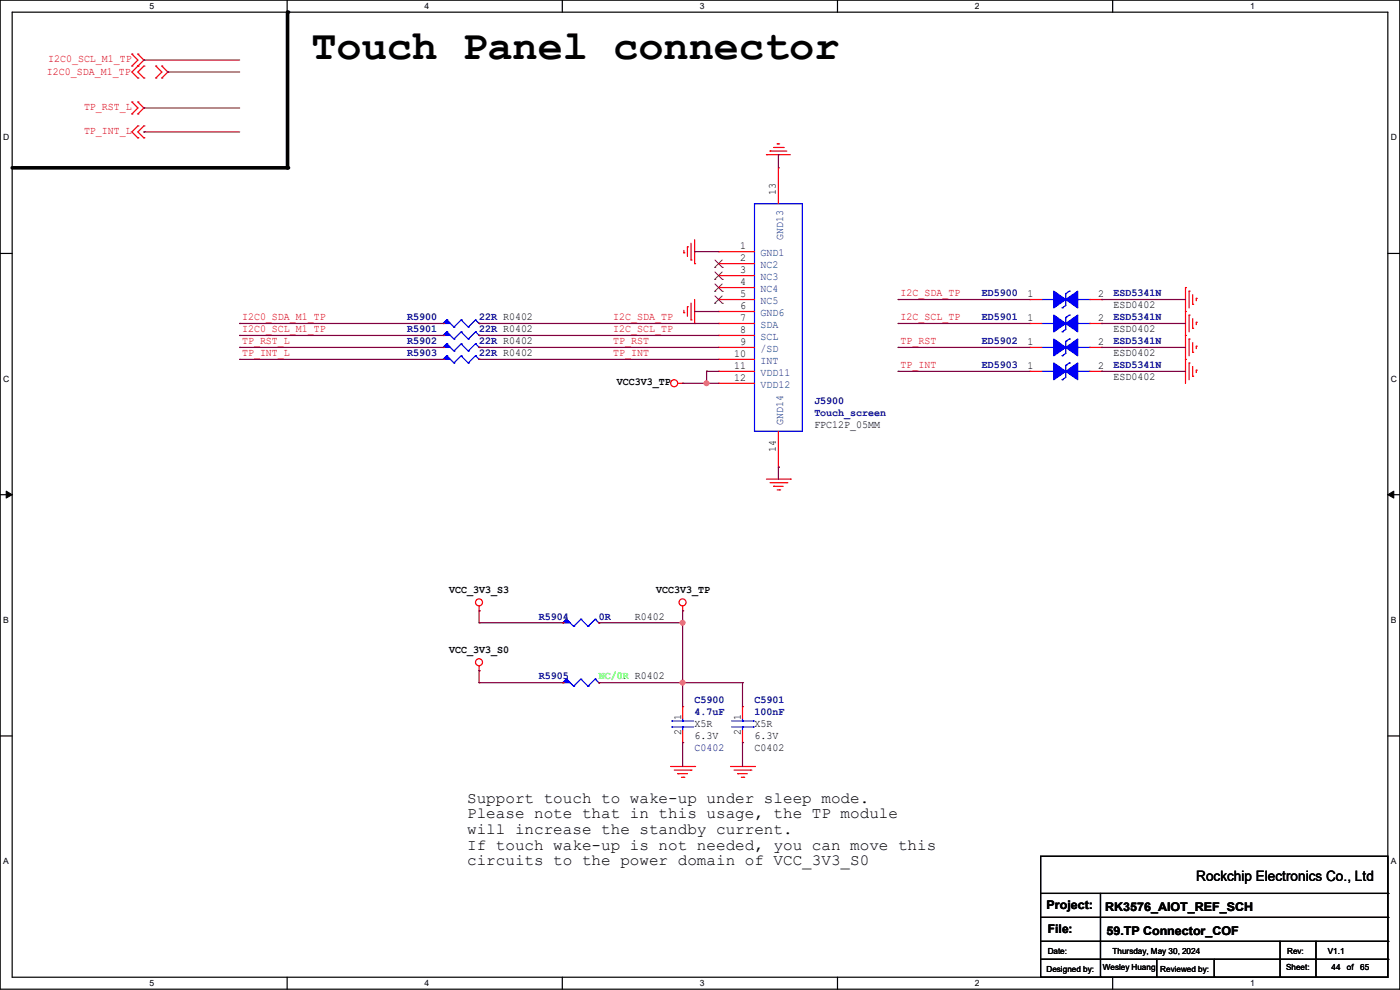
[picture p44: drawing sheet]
<svg xmlns="http://www.w3.org/2000/svg" width="297mm" height="210mm" viewBox="0 0 297 210" stroke-linecap="round" stroke-linejoin="round" font-family="sans-serif">
<defs><g id="words">
<text font-size="8.9" x="66.1" y="12.5">Touch Panel connector</text>
<g font-size="3.3">
<text x="99.1" y="170.3">Support touch to wake-up under sleep mode.</text>
<text x="99.1" y="173.6">Please note that in this usage, the TP module</text>
<text x="99.1" y="176.9">will increase the standby current.</text>
<text x="99.1" y="180.2">If touch wake-up is not needed, you can move this</text>
<text x="99.1" y="183.5">circuits to the power domain of VCC_3V3_S0</text>
</g>
<text font-size="3" x="253.8" y="186.9">Rockchip Electronics Co., Ltd</text>
<g font-size="2.5">
<text x="222" y="192.9">Project:</text>
<text x="222.3" y="198">File:</text>
<text x="234.5" y="193.2">RK3576_AIOT_REF_SCH</text>
<text x="234.7" y="198.2">59.TP Connector_COF</text>
</g>
<g font-size="2.3" fill="#f00">
<text x="9.9" y="15.9">I2C0_SDA_M1_TP</text>
<text x="10.2" y="13.1">I2C0_SCL_M1_TP</text>
<text x="17.8" y="23.2">TP_RST_L</text>
<text x="17.8" y="28.3">TP_INT_L</text>
<text x="191.1" y="62.8">I2C_SDA_TP</text>
<text x="51.4" y="67.9">I2C0_SDA_M1_TP</text>
<text x="51.4" y="70.4">I2C0_SCL_M1_TP</text>
<text x="130.1" y="67.9">I2C_SDA_TP</text>
<text x="130.1" y="70.4">I2C_SCL_TP</text>
<text x="191.1" y="67.9">I2C_SCL_TP</text>
<text x="51.4" y="73">TP_RST_L</text>
<text x="51.4" y="75.5">TP_INT_L</text>
<text x="130.1" y="73">TP_RST</text>
<text x="130.1" y="75.5">TP_INT</text>
<text x="191.1" y="73">TP_RST</text>
<text x="191.1" y="78.1">TP_INT</text>
</g>
<g font-size="2.3">
<text x="164.6" y="41.4" transform="rotate(-90 164.6 41.4)">13</text>
<text x="157" y="52.8">1</text>
<text x="157" y="55.4">2</text>
<text x="157" y="57.9">3</text>
<text x="157" y="60.5">4</text>
<text x="157" y="63">5</text>
<text x="157" y="65.5">6</text>
<text x="218" y="63">1</text>
<text x="233" y="63">2</text>
<text x="236.3" y="65.4">ESD0402</text>
<text x="157" y="68.1">7</text>
<text x="157" y="70.6">8</text>
<text x="218" y="68.1">1</text>
<text x="233" y="68.1">2</text>
<text x="236.3" y="70.5">ESD0402</text>
<text x="155.7" y="75.7">10</text>
<text x="157" y="73.2">9</text>
<text x="218" y="73.2">1</text>
<text x="233" y="73.2">2</text>
<text x="236.3" y="75.6">ESD0402</text>
<text x="130.9" y="81.7">VCC3V3_TP</text>
<text x="155.7" y="78.2">11</text>
<text x="155.7" y="80.8">12</text>
<text x="218" y="78.2">1</text>
<text x="233" y="78.2">2</text>
<text x="236.3" y="80.6">ESD0402</text>
<text x="164.6" y="95.8" transform="rotate(-90 164.6 95.8)">14</text>
<text x="172.8" y="90.8">FPC12P_05MM</text>
<text x="95.3" y="125.9">VCC_3V3_S3</text>
<text x="139.2" y="125.9">VCC3V3_TP</text>
<text x="134.7" y="131.4">R0402</text>
<text x="95.3" y="138.6">VCC_3V3_S0</text>
<text x="144.5" y="156" transform="rotate(-90 144.5 156)">2</text>
<text x="144.5" y="152.7" transform="rotate(-90 144.5 152.7)">1</text>
<text x="147.4" y="154.3">X5R</text>
<text x="157.2" y="156" transform="rotate(-90 157.2 156)">2</text>
<text x="157.2" y="152.7" transform="rotate(-90 157.2 152.7)">1</text>
<text x="160.1" y="154.3">X5R</text>
<text x="147.4" y="156.8">6.3V</text>
<text x="160.1" y="159.4">C0402</text>
<text x="160.1" y="156.8">6.3V</text>
</g>
<g font-size="2.3" fill="#004080">
<text x="166.1" y="50.8" transform="rotate(-90 166.1 50.8)">GND13</text>
<text x="161.3" y="54.3">GND1</text>
<text x="161.3" y="56.9">NC2</text>
<text x="161.3" y="59.4">NC3</text>
<text x="161.3" y="61.9">NC4</text>
<text x="161.3" y="64.5">NC5</text>
<text x="161.3" y="67">GND6</text>
<text x="161.3" y="69.6">SDA</text>
<text x="161.3" y="72.1">SCL</text>
<text x="161.3" y="74.6">/SD</text>
<text x="161.3" y="77.2">INT</text>
<text x="161.3" y="79.7">VDD11</text>
<text x="161.3" y="82.3">VDD12</text>
<text x="166.1" y="90.2" transform="rotate(-90 166.1 90.2)">GND14</text>
</g>
<g font-size="2.3" fill="#000080">
<text x="208.3" y="62.9">ED5900</text>
<text x="236.3" y="62.9">ESD5341N</text>
<text x="86.4" y="67.9">R5900</text>
<text x="86.4" y="70.5">R5901</text>
<text x="101.6" y="67.9">22R R0402</text>
<text x="101.6" y="70.5">22R R0402</text>
<text x="208.3" y="67.9">ED5901</text>
<text x="236.3" y="67.9">ESD5341N</text>
<text x="86.4" y="73">R5902</text>
<text x="86.4" y="75.6">R5903</text>
<text x="101.6" y="73">22R R0402</text>
<text x="101.6" y="75.6">22R R0402</text>
<text x="208.3" y="73">ED5902</text>
<text x="236.3" y="73">ESD5341N</text>
<text x="208.3" y="78.1">ED5903</text>
<text x="236.3" y="78.1">ESD5341N</text>
<text x="172.8" y="85.7">J5900</text>
<text x="172.8" y="88.3">Touch_screen</text>
<text x="114.3" y="131.4">R5904</text>
<text x="127" y="131.4">0R</text>
<text x="114.3" y="144.1">R5905</text>
<text x="147.4" y="149.2">C5900</text>
<text x="160.1" y="149.2">C5901</text>
<text x="147.4" y="151.8">4.7uF</text>
<text x="160.1" y="151.8">100nF</text>
<text x="147.4" y="159.4">C0402</text>
</g>
<text font-size="2.3" fill="#0f0" x="127" y="144.1">NC/0R R0402</text>
<g font-size="1.8">
<text x="31.7" y="1.9">5</text>
<text x="90.1" y="1.9">4</text>
<text x="148.5" y="1.9">3</text>
<text x="206.8" y="1.9">2</text>
<text x="265.2" y="1.9">1</text>
<text x=".7" y="29.8">D</text>
<text x="295.1" y="29.8">D</text>
<text x=".7" y="80.9">C</text>
<text x="295.1" y="80.9">C</text>
<text x=".7" y="132.1">B</text>
<text x="295.1" y="132.1">B</text>
<text x=".7" y="183.3">A</text>
<text x="295.1" y="183.3">A</text>
<text x="222.3" y="202.3">Date:</text>
<text x="236" y="202.3">Thursday, May 30, 2024</text>
<text x="273.1" y="202.3">Rev:</text>
<text x="281.7" y="202.3">V1.1</text>
<text x="31.7" y="209.2">5</text>
<text x="90.1" y="209.2">4</text>
<text x="148.5" y="209.2">3</text>
<text x="206.8" y="209.2">2</text>
<text x="222" y="206.1">Designed by:</text>
<text x="234" y="205.9">Wesley Huang</text>
<text x="246.2" y="206.1">Reviewed by:</text>
<text x="265.2" y="209.2">1</text>
<text x="272.8" y="205.9">Sheet:</text>
<text x="282.5" y="205.9">44</text>
<text x="285.7" y="205.9">of</text>
<text x="288.6" y="205.9">65</text>
</g>
</g></defs>
<path d="M0 0h297v209.8h-297zM2.6 2.6h291.8v204.7h-291.8z" fill="none" stroke="#000" stroke-width=".25"/>
<g fill="#fff">
<path d="M31.7 .3h1v2h-1z"/>
<path d="M31.7 207.6h1v1.9h-1z"/>
</g>
<path d="M60.9 0v2.6M60.9 207.3v2.5" fill="none" stroke="#000" stroke-width=".25"/>
<g fill="#fff">
<path d="M90.1 .3h1v2h-1z"/>
<path d="M90.1 207.6h1v1.9h-1z"/>
</g>
<path d="M119.3 0v2.6M119.3 207.3v2.5" fill="none" stroke="#000" stroke-width=".25"/>
<g fill="#fff">
<path d="M148.5 .3h.9v2h-.9z"/>
<path d="M148.5 207.6h.9v1.9h-.9z"/>
</g>
<path d="M177.7 0v2.6M177.7 207.3v2.5" fill="none" stroke="#000" stroke-width=".25"/>
<g fill="#fff">
<path d="M206.8 .3h1v2h-1z"/>
<path d="M206.8 207.6h1v1.9h-1z"/>
</g>
<path d="M236.1 0v2.6M236.1 207.3v2.5" fill="none" stroke="#000" stroke-width=".25"/>
<g fill="#fff">
<path d="M265.2 .3h1v2h-1z"/>
<path d="M265.2 207.6h1v1.9h-1z"/>
<path d="M.7 28.2h1.2v1.9h-1.2z"/>
<path d="M295.1 28.2h1.2v1.9h-1.2z"/>
<path d="M.7 79.3h1.2v2h-1.2z"/>
<path d="M295.1 79.3h1.2v2h-1.2z"/>
</g>
<path d="M0 53.8h2.6M294.4 53.8h2.6" fill="none" stroke="#000" stroke-width=".25"/>
<g fill="#fff">
<path d="M.7 130.5h1.2v2h-1.2z"/>
<path d="M295.1 130.5h1.1v2h-1.1z"/>
</g>
<path d="M0 104.9h2.6M294.4 104.9h2.6" fill="none" stroke="#000" stroke-width=".25"/>
<path d="M1.3 104.2l1.3 .7-1.3 .8zM294.4 104.9l1.3-.7v1.5z" fill="#000" stroke="#000" stroke-width=".21"/>
<g fill="#fff">
<path d="M.7 181.7h1.2v2h-1.2z"/>
<path d="M295.1 181.7h1.1v2h-1.1z"/>
</g>
<g fill="none" stroke="#000" stroke-width=".25">
<path d="M0 156.1h2.6M294.4 156.1h2.6M220.8 181.7h73.6v25.6h-73.6zM220.8 189.5h73.6M220.8 194.6h73.6M220.8 199.7h73.6M233.5 189.5v17.8M271.6 199.7v7.6M279.2 199.7v7.6M294.4 189.5h.1M294.4 194.6h.1M294.4 199.7h.1"/>
<path d="M220.8 203.5h73.6M233.5 207.3h.1M245.4 207.3h.1M245.4 203.5v3.8M257.6 207.3h.1M257.6 203.5v3.8M271.6 207.3h.1M279.2 207.3h.1M294.4 203.5h.1"/>
</g>
<path d="M61 2.6v33h-58.4" fill="none" stroke="#000" stroke-width=".76"/>
<g fill="#000">
<circle cx="61" cy="2.6" r=".38"/>
<circle cx="61" cy="35.6" r=".38"/>
</g>
<g fill="none" stroke="#f00" stroke-width=".25">
<path d="M28 14h.1M28 11.5h.1M28 11.5l1.3 1.2-1.3 1.3M29.3 16.6h.1M29.3 14h.1M29.3 11.5h.1M29.3 11.5l1.2 1.2-2.5 2.6 1.3 1.3M30.5 16.6h.1M30.5 14h.1M30.5 14l-1.2 1.3 1.2 1.3M33.1 16.6h.1M33.1 14h.1"/>
<path d="M33.1 14l1.2 1.3-1.2 1.3M34.3 14h.1M34.3 16.6h.1M34.3 14l1.3 1.3-1.3 1.3M28 24.2h.1M28 21.6h.1M28 21.6l1.3 1.3-1.3 1.3M29.3 29.3h.1M29.3 26.7h.1M29.3 21.6h.1M29.3 24.2h.1M29.3 26.7l-1.3 1.3 1.3 1.3"/>
<path d="M29.3 21.6l1.2 1.3-1.2 1.3M30.5 29.3h.1M30.5 26.7h.1M30.5 26.7l-1.2 1.3 1.2 1.3M162.6 32.8h.1M162.6 32.8h5.1M163.4 32h.1M163.4 32h3.5M164.1 31.3h2.1M164.9 30.5h.1M164.9 30.5h.5M165.1 35.6h.1"/>
<path d="M165.1 35.6v7.6M166.2 31.3h.1M145.1 53.6h.1M145.1 53.1v.5M145.8 52.4h.1M145.8 52.4v2M146.6 55.2h.1M146.6 51.6v3.6M147.4 55.9h.1M147.4 50.8v5.1M152.4 53.4h.1M152.4 55.9h.1"/>
<path d="M152.4 58.5h.1M152.4 53.4h7.7M152.4 55.9h7.7M152.4 58.5h7.7M94 68.6h.1M94 73.7h.1M94 71.2h.1M94 76.2h.1M101.6 68.6h.1M101.6 73.7h.1M101.6 71.2h.1M101.6 76.2h.1"/>
<path d="M145.1 66.3h.1M145.1 65.8v.5M145.8 65.1h.1M145.8 65.1v2M146.6 67.9h.1M146.6 64.3v3.6M147.4 68.6h.1M147.4 63.5v5.1M152.4 61h.1M152.4 63.5h.1M152.4 66.1h.1M152.4 68.6h.1"/>
<path d="M152.4 71.2h.1M152.4 73.7h.1M152.4 76.2h.1M152.4 78.8h.1M152.4 73.7h7.7M152.4 78.8h7.7M152.4 68.6h7.7M152.4 63.5h7.7M152.4 61h7.7M152.4 66.1h7.7M152.4 71.2h7.7M152.4 76.2h7.7"/>
<path d="M218.5 73.7h.1M218.5 78.8h.1M218.5 68.6h.1M218.5 63.5h.1M218.5 73.7h2.5M218.5 78.8h2.5M218.5 68.6h2.5M218.5 63.5h2.5M231.2 73.7h2.5M231.2 78.8h2.5M231.2 68.6h2.5M231.2 63.5h2.5"/>
<path d="M233.7 73.7h.1M233.7 78.8h.1M233.7 68.6h.1M233.7 63.5h.1M251.5 61h.1M251.5 66.1h.1M251.5 71.2h.1M251.5 76.2h.1M251.5 61v20.3M252.3 61.8h.1M252.3 66.8h.1M252.3 71.9h.1"/>
<path d="M252.3 77h.1M252.3 61.8v3.5M252.3 66.8v3.6M252.3 71.9v3.6M252.3 77v3.6M253 64.6h.1M253 69.6h.1M253 74.7h.1M253 79.8h.1M253 62.5v2.1M253 67.6v2M253 72.7v2"/>
<path d="M253 77.8v2M253.8 63.3h.1M253.8 68.4h.1M253.8 73.4h.1M253.8 78.5h.1M253.8 63.3v.5M253.8 68.4v.5M253.8 73.4v.6M253.8 78.5v.5M143.8 81.3h1M144.8 81.3h.1M152.4 81.3h.1"/>
<path d="M152.4 81.3h7.7M165.1 99.1h.1M165.1 91.5v7.6M162.6 101.6h5.1M163.4 102.4h3.5M164.1 103.2h.1M164.1 103.2h2.1M164.9 103.9h.5M165.4 103.9h.1M166.9 102.4h.1M167.7 101.6h.1M101.6 129.6h.1"/>
<path d="M101.6 128.6v1M119.4 132.1h.1M127 132.1h.1M144.8 129.6h.1M144.8 128.6v1M101.6 142.3h.1M101.6 141.3v1M119.4 144.8h.1M127 144.8h.1M144.8 149.9h.1M144.8 157.5h.1M144.8 149.9v2.5"/>
<path d="M144.8 155v2.5M157.5 149.9h.1M157.5 157.5h.1M157.5 149.9v2.5M157.5 155v2.5M142.3 162.6h5.1M143 163.4h3.6M143.8 164.1h.1M143.8 164.1h2M144.6 164.9h.5M145.1 164.9h.1M146.6 163.4h.1"/>
<path d="M147.4 162.6h.1M155 162.6h5.1M155.7 163.4h3.6M156.5 164.1h.1M156.5 164.1h2M157.3 164.9h.5M157.8 164.9h.1M159.3 163.4h.1M160.1 162.6h.1"/>
<circle cx="143" cy="81.3" r=".74"/>
<circle cx="101.6" cy="127.8" r=".74"/>
<circle cx="144.8" cy="127.8" r=".74"/>
<circle cx="101.6" cy="140.5" r=".74"/>
</g>
<g fill="none" stroke="#00f" stroke-width=".25">
<path d="M160.1 43.2h10.1v48.3h-10.1zM94.8 67.9h.1M94.8 72.9h.1M94.8 70.4h.1M94.8 75.5h.1M94.8 67.9l-.8 .7M94.8 67.9l1.5 1.5M94.8 72.9l-.8 .8M94.8 72.9l1.5 1.6M94.8 70.4l-.8 .8M94.8 70.4l1.5 1.5M94.8 75.5l-.8 .7"/>
<path d="M94.8 75.5l1.5 1.5M96.3 69.4h.1M96.3 74.5h.1M96.3 71.9h.1M96.3 77h.1M97.8 67.9h.1M97.8 72.9h.1M97.8 70.4h.1M97.8 75.5h.1M97.8 67.9l-1.5 1.5M97.8 67.9l1.6 1.5M97.8 72.9l-1.5 1.6"/>
<path d="M97.8 72.9l1.6 1.6M97.8 70.4l-1.5 1.5M97.8 70.4l1.6 1.5M97.8 75.5l-1.5 1.5M97.8 75.5l1.6 1.5M99.4 69.4h.1M99.4 74.5h.1M99.4 71.9h.1M99.4 77h.1M100.9 67.9h.1M100.9 72.9h.1M100.9 70.4h.1"/>
<path d="M100.9 75.5h.1M100.9 67.9l-1.5 1.5M100.9 67.9l.7 .7M100.9 72.9l-1.5 1.6M100.9 72.9l.7 .8M100.9 70.4l-1.5 1.5M100.9 70.4l.7 .8M100.9 75.5l-1.5 1.5M100.9 75.5l.7 .7M101.6 68.6h.1M101.6 73.7h.1M101.6 71.2h.1"/>
<path d="M101.6 76.2h.1M221 73.7h2.6M221 78.8h2.6M221 68.6h2.6M221 63.5h2.6M223.6 73.7h.1M223.6 78.8h.1M223.6 68.6h.1M223.6 63.5h.1M225.3 75.5h.1M225.3 70.4h.1M225.3 65.3h.1"/>
<path d="M226.1 72.4h.1M226.1 77.5h.1M226.1 67.4h.1M226.1 62.3h.1M226.1 62.3v2.5l-.8 .5M226.1 67.4v2.5l-.8 .5M226.1 72.4v2.6l-.8 .5M226.1 77.5v2.6l-.8 .5M226.9 71.9h.1M226.9 77h.1M226.9 66.8h.1M226.9 61.8h.1"/>
<path d="M226.9 71.9l-.8 .5M226.9 77l-.8 .5M226.9 66.8l-.8 .6M226.9 61.8l-.8 .5M228.6 73.7h2.6M228.6 78.8h2.6M228.6 68.6h2.6M228.6 63.5h2.6M231.2 73.7h.1M231.2 78.8h.1M231.2 68.6h.1M231.2 63.5h.1"/>
<path d="M225.3 80.6h.1M120.2 131.4h.1M120.2 131.4l-.8 .7M120.2 131.4l1.5 1.5M121.7 132.9h.1M123.2 131.4h.1M123.2 131.4l-1.5 1.5M123.2 131.4l1.6 1.5M124.8 132.9h.1M126.3 131.4h.1M126.3 131.4l-1.5 1.5M126.3 131.4l.7 .7"/>
<path d="M127 132.1h.1M120.2 144.1h.1M120.2 144.1l-.8 .7M120.2 144.1l1.5 1.5M121.7 145.6h.1M123.2 144.1h.1M123.2 144.1l-1.5 1.5M123.2 144.1l1.6 1.5M124.8 145.6h.1M126.3 144.1h.1M126.3 144.1l-1.5 1.5M126.3 144.1l.7 .7"/>
<path d="M127 144.8h.1M142.5 154.2h.1M142.5 153h.1M142.5 154.2h4.6M142.5 153h4.6M144.8 153h.1M144.8 154.2h.1M144.8 152.4v.6M144.8 154.2v.8M155.2 154.2h4.6M155.2 153h4.6M157.5 153h.1"/>
<path d="M157.5 154.2h.1M157.5 152.4v.6M157.5 154.2v.8M159.8 154.2h.1M159.8 153h.1"/>
</g>
<g fill="#00f" stroke="#00f" stroke-width=".25">
<path d="M119.4 132.1l.8-.7 .7 .7z"/>
<path d="M94 68.6l.8-.7 .7 .7z"/>
<path d="M94.8 72.9l.7 .8h-1.5z"/>
<path d="M120.2 144.1l.7 .7h-1.5z"/>
<path d="M94.8 70.4l.7 .8h-1.5z"/>
<path d="M94.8 75.5l.7 .7h-1.5z"/>
<path d="M223.6 71.9l2.5 1.8-2.5 1.8z" fill-rule="evenodd"/>
<path d="M226.1 73.7l2.5-1.8v3.6z" fill-rule="evenodd"/>
<path d="M223.6 77l2.5 1.8-2.5 1.8z" fill-rule="evenodd"/>
<path d="M226.1 78.8l2.5-1.8v3.6z" fill-rule="evenodd"/>
<path d="M223.6 66.8l2.5 1.8-2.5 1.8z" fill-rule="evenodd"/>
<path d="M226.1 68.6l2.5-1.8v3.6z" fill-rule="evenodd"/>
<path d="M223.6 61.8l2.5 1.7-2.5 1.8z" fill-rule="evenodd"/>
<path d="M226.1 63.5l2.5-1.7v3.5z" fill-rule="evenodd"/>
</g>
<g fill="none" stroke="#804000" stroke-width=".21">
<path d="M151.6 56.7h.1M151.6 59.3h.1M151.7 55.2l1.5 1.5M151.7 57.7l1.5 1.6M153.2 55.2l-1.6 1.5M153.2 57.7l-1.6 1.6M153.2 56.7h.1M153.2 59.3h.1M151.6 61.8h.1M151.6 64.3h.1M151.7 60.2l1.5 1.6M151.7 62.8l1.5 1.5"/>
<path d="M153.2 60.2l-1.6 1.6M153.2 62.8l-1.6 1.5M153.2 61.8h.1M153.2 64.3h.1"/>
</g>
<g fill="none" stroke="#800040" stroke-width=".25">
<path d="M30.5 12.7h.1M30.5 12.7h20.3M35.6 15.3h.1M35.6 15.3h15.2M30.5 22.9h.1M30.5 28h.1M30.5 22.9h20.3M30.5 28h20.3M165.1 32.8h.1M165.1 32.8v2.8M147.4 53.4h.1M147.4 53.4h5"/>
<path d="M50.8 68.6h.1M50.8 71.2h.1M50.8 73.7h.1M50.8 76.2h.1M50.8 68.6h43.2M50.8 71.2h43.2M50.8 73.7h43.2M50.8 76.2h43.2M101.6 68.6h.1M101.6 71.2h.1M101.6 73.7h.1M101.6 76.2h.1"/>
<path d="M101.6 68.6h50.8M101.6 71.2h50.8M101.6 73.7h50.8M101.6 76.2h50.8M147.4 66.1h.1M147.4 66.1h5M149.9 78.8h.1M149.9 78.8h2.5M149.9 78.8v2.5M190.5 63.5h.1M190.5 68.6h.1M190.5 73.7h.1"/>
<path d="M190.5 78.8h.1M190.5 78.8h28M190.5 68.6h28M190.5 73.7h28M190.5 63.5h28M233.7 63.5h.1M233.7 68.6h.1M233.7 73.7h.1M233.7 78.8h.1M233.7 78.8h17.8M233.7 68.6h17.8M233.7 73.7h17.8"/>
<path d="M233.7 63.5h17.8M144.8 81.3h.1M144.8 81.3h7.6M149.9 81.3h.1M165.1 99.1h.1M165.1 99.1v2.5M101.6 129.6h.1M101.6 132.1h.1M101.6 129.6v2.5M101.6 132.1h17.8M127 132.1h.1M127 132.1h17.8"/>
<path d="M144.8 129.6h.1M144.8 132.1h.1M144.8 129.6v20.3M101.6 142.3h.1M101.6 144.8h.1M101.6 142.3v2.5M101.6 144.8h17.8M127 144.8h.1M127 144.8h30.5M144.8 157.5h.1M144.8 144.8h.1M144.8 157.5v5.1"/>
<path d="M157.5 144.8h.1M157.5 157.5h.1M157.5 144.8v5.1M157.5 157.5v5.1"/>
</g>
<g fill="#f0f" stroke="#f0f" stroke-width=".25">
<circle cx="149.9" cy="81.3" r=".49"/>
<circle cx="144.8" cy="132.1" r=".49"/>
<circle cx="144.8" cy="144.8" r=".49"/>
</g>
<use href="#words"/>
</svg>
